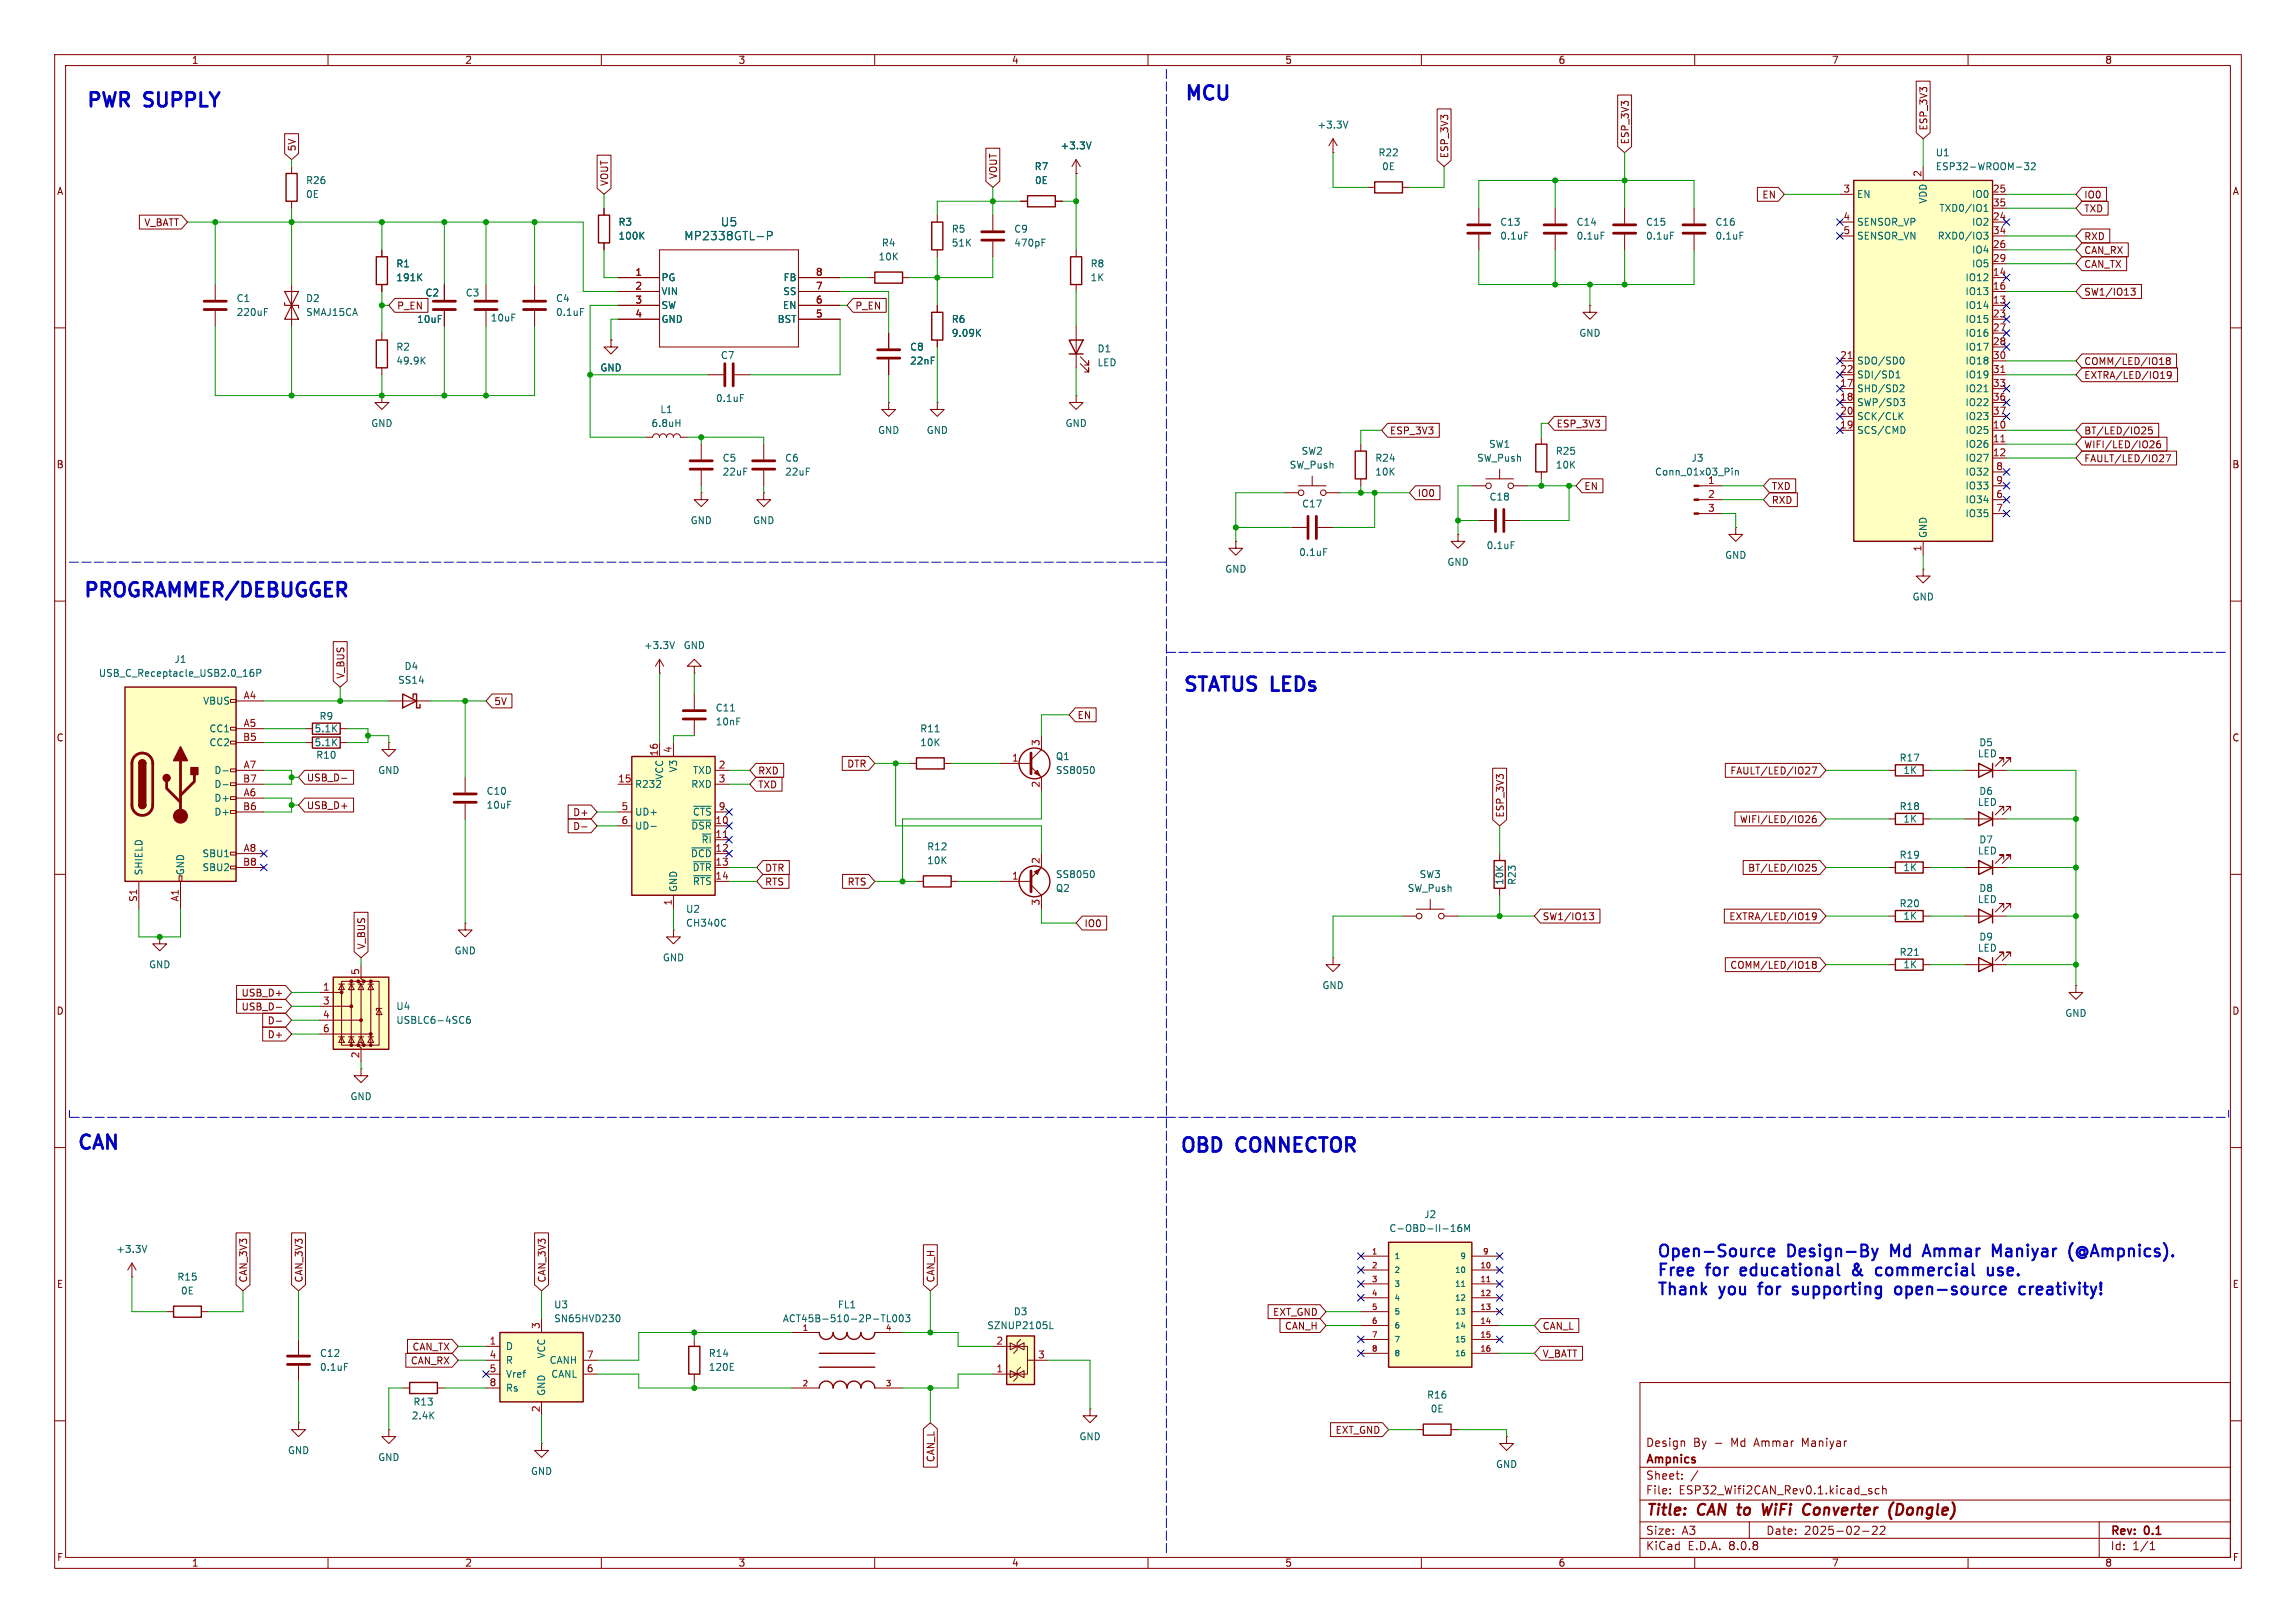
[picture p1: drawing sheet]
<svg xmlns="http://www.w3.org/2000/svg" width="420mm" height="297mm" viewBox="0 0 420 297" stroke-linecap="round" stroke-linejoin="round" font-family="sans-serif">
<defs><g id="words">
<g font-size="3.5" fill="#0000c2">
<text x="15.5" y="20.3">PWR</text>
<text x="26.5" y="20.3">SUPPLY</text>
<text x="216.4" y="19.1">MCU</text>
<text x="15" y="110">PROGRAMMER/DEBUGGER</text>
<text x="216.1" y="127.3">STATUS LEDs</text>
<text x="13.8" y="211.1">CAN</text>
<text x="215.6" y="211.6">OBD</text>
<text x="226.3" y="211.6">CONNECTOR</text>
</g>
<g font-size="3" fill="#0000c2">
<text x="303" y="230.6">Open-Source</text>
<text x="327.1" y="230.6">Design-By</text>
<text x="346.6" y="230.6">Md</text>
<text x="353.4" y="230.6">Ammar</text>
<text x="366.6" y="230.6">Maniyar</text>
<text x="381.3" y="230.6">(@Ampnics).</text>
<text x="303" y="234.1">Free</text>
<text x="303" y="237.5">Thank</text>
<text x="312.3" y="234.1">for</text>
<text x="314.6" y="237.5">you</text>
<text x="319.1" y="234.1">educational</text>
<text x="322.5" y="237.5">for</text>
<text x="329.4" y="237.5">supporting</text>
<text x="340.3" y="234.1">&amp;</text>
<text x="345.3" y="234.1">commercial</text>
<text x="348.8" y="237.5">open-source</text>
<text x="366.4" y="234.1">use.</text>
<text x="372.3" y="237.5">creativity!</text>
</g>
<g font-size="2.8" fill="#840000">
<text x="301" y="277.9">Title:</text>
<text x="310.6" y="277.9">CAN to</text>
<text x="324.1" y="277.9">WiFi</text>
<text x="332.3" y="277.9">Converter</text>
<text x="348.8" y="277.9">(Dongle)</text>
</g>
<g font-size="2.1" fill="#006464">
<text x="131.7" y="41.6">U5</text>
<text x="125.1" y="44.2">MP2338GTL-P</text>
</g>
<g font-size="2.1" fill="#840000">
<text x="301" y="268.2">Ampnics</text>
<text x="301" y="265">Design</text>
<text x="309.7" y="265">By</text>
<text x="313.7" y="265">-</text>
<text x="316.8" y="265">Md</text>
<text x="321.2" y="265">Ammar</text>
<text x="330.1" y="265">Maniyar</text>
<text x="301" y="273.7">File:</text>
<text x="301" y="271">Sheet:</text>
<text x="307.1" y="273.7">ESP32_Wifi2CAN_Rev0.1.kicad_sch</text>
<text x="301" y="281.1">Size:</text>
<text x="307.6" y="281.1">A3</text>
<text x="323" y="281.1">Date:</text>
<text x="330" y="281.1">2025-02-22</text>
<text x="386" y="281.3">Rev:</text>
<text x="392.4" y="281.3">0.1</text>
<text x="301" y="283.9">KiCad</text>
<text x="308.7" y="283.9">E.D.A.</text>
<text x="316.3" y="283.9">8.0.8</text>
<text x="386" y="283.9">Id:</text>
<text x="390.1" y="283.9">1/1</text>
</g>
<g font-size="1.8" fill="#840000">
<text x="35" y="11.9">1</text>
<text x="85" y="11.9">2</text>
<text x="135" y="11.9">3</text>
<text x="185" y="11.9">4</text>
<text x="235" y="11.9">5</text>
<text x="285" y="11.9">6</text>
<text x="335" y="11.9">7</text>
<text x="385" y="11.9">8</text>
<text x="352.7" y="24" transform="rotate(-90 352.7 24)">ESP_3V3</text>
<text x="54.3" y="27.8" transform="rotate(-90 54.3 27.8)">5V</text>
<text x="265.1" y="29.1" transform="rotate(-90 265.1 29.1)">ESP_3V3</text>
<text x="298.1" y="26.5" transform="rotate(-90 298.1 26.5)">ESP_3V3</text>
<text x="10.3" y="35.9">A</text>
<text x="111.4" y="34.1" transform="rotate(-90 111.4 34.1)">VOUT</text>
<text x="182.6" y="32.9" transform="rotate(-90 182.6 32.9)">VOUT</text>
<text x="408.3" y="35.9">A</text>
<text x="26.3" y="41.6">V_BATT</text>
<text x="322.3" y="36.5">EN</text>
<text x="381.2" y="36.5">IO0</text>
<text x="381.2" y="39.1">TXD</text>
<text x="381.2" y="46.7">CAN_RX</text>
<text x="381.2" y="44.1">RXD</text>
<text x="381.2" y="49.2">CAN_TX</text>
<text x="72.5" y="56.8">P_EN</text>
<text x="156.4" y="56.8">P_EN</text>
<text x="381.2" y="54.3">SW1/IO13</text>
<text x="381.2" y="69.5">EXTRA/LED/IO19</text>
<text x="381.2" y="67">COMM/LED/IO18</text>
<text x="254.2" y="79.7">ESP_3V3</text>
<text x="284.6" y="78.4">ESP_3V3</text>
<text x="381.2" y="79.7">BT/LED/IO25</text>
<text x="381.2" y="82.2">WIFI/LED/IO26</text>
<text x="10.3" y="85.9">B</text>
<text x="289.7" y="89.9">EN</text>
<text x="324" y="89.9">TXD</text>
<text x="381.2" y="84.8">FAULT/LED/IO27</text>
<text x="408.2" y="85.9">B</text>
<text x="259.2" y="91.1">IO0</text>
<text x="324" y="92.4">RXD</text>
<text x="63.2" y="124.3" transform="rotate(-90 63.2 124.3)">V_BUS</text>
<text x="90.3" y="129.2">5V</text>
<text x="197" y="131.8">EN</text>
<text x="10.3" y="135.9">C</text>
<text x="408.2" y="135.9">C</text>
<text x="56" y="143.2">USB_D-</text>
<text x="138.6" y="141.9">RXD</text>
<text x="154.9" y="140.7">DTR</text>
<text x="316.4" y="141.9">FAULT/LED/IO27</text>
<text x="56" y="148.3">USB_D+</text>
<text x="104.7" y="149.5">D+</text>
<text x="138.6" y="144.5">TXD</text>
<text x="275.3" y="149.7" transform="rotate(-90 275.3 149.7)">ESP_3V3</text>
<text x="104.7" y="152.1">D-</text>
<text x="318.2" y="150.8">WIFI/LED/IO26</text>
<text x="139.9" y="159.7">DTR</text>
<text x="319.7" y="159.7">BT/LED/IO25</text>
<text x="139.9" y="162.2">RTS</text>
<text x="154.9" y="162.2">RTS</text>
<text x="67" y="173.8" transform="rotate(-90 67 173.8)">V_BUS</text>
<text x="198.3" y="169.9">IO0</text>
<text x="282.1" y="168.6">SW1/IO13</text>
<text x="316.2" y="168.6">EXTRA/LED/IO19</text>
<text x="316.4" y="177.5">COMM/LED/IO18</text>
<text x="10.3" y="185.9">D</text>
<text x="44.1" y="185.1">USB_D-</text>
<text x="44.1" y="182.6">USB_D+</text>
<text x="408.2" y="185.9">D</text>
<text x="48.9" y="187.6">D-</text>
<text x="48.9" y="190.2">D+</text>
<text x="10.3" y="235.9">E</text>
<text x="45.4" y="234.8" transform="rotate(-90 45.4 234.8)">CAN_3V3</text>
<text x="55.6" y="234.8" transform="rotate(-90 55.6 234.8)">CAN_3V3</text>
<text x="100" y="234.8" transform="rotate(-90 100 234.8)">CAN_3V3</text>
<text x="171.1" y="234.8" transform="rotate(-90 171.1 234.8)">CAN_H</text>
<text x="408.3" y="235.9">E</text>
<text x="232.8" y="241">EXT_GND</text>
<text x="235" y="243.5">CAN_H</text>
<text x="282.1" y="243.5">CAN_L</text>
<text x="75.1" y="249.9">CAN_RX</text>
<text x="75.4" y="247.3">CAN_TX</text>
<text x="282.1" y="248.6">V_BATT</text>
<text x="244.2" y="262.6">EXT_GND</text>
<text x="171.1" y="267.7" transform="rotate(-90 171.1 267.7)">CAN_L</text>
<text x="10.3" y="285.9">F</text>
<text x="35" y="286.9">1</text>
<text x="85" y="286.9">2</text>
<text x="135" y="286.9">3</text>
<text x="185" y="286.9">4</text>
<text x="235" y="286.9">5</text>
<text x="285" y="286.9">6</text>
<text x="335" y="286.9">7</text>
<text x="385" y="286.9">8</text>
<text x="408.3" y="285.9">F</text>
</g>
<g font-size="1.8" fill="#006464">
<text x="240.9" y="23.7">+3.3V</text>
<text x="193.9" y="27.5">+3.3V</text>
<text x="252.1" y="28.8">R22</text>
<text x="354" y="28.8">U1</text>
<text x="55.9" y="33.9">R26</text>
<text x="189.2" y="31.3">R7</text>
<text x="189.2" y="33.9">0E</text>
<text x="252.7" y="31.3">0E</text>
<text x="354" y="31.3">ESP32-WROOM-32</text>
<text x="55.9" y="36.4">0E</text>
<text x="113" y="41.5">R3</text>
<text x="274.3" y="41.5">C13</text>
<text x="288.3" y="41.5">C14</text>
<text x="301" y="41.5">C15</text>
<text x="313.7" y="41.5">C16</text>
<text x="339.6" y="36.4">EN</text>
<text x="339.6" y="41.5">SENSOR_VP</text>
<text x="352.7" y="37.4" transform="rotate(-90 352.7 37.4)">VDD</text>
<text x="354.6" y="39">TXD0/IO1</text>
<text x="360.6" y="41.5">IO2</text>
<text x="360.6" y="36.4">IO0</text>
<text x="113" y="44">100K</text>
<text x="160.6" y="47.9">10K</text>
<text x="161.2" y="45.3">R4</text>
<text x="174" y="42.8">R5</text>
<text x="174" y="45.3">51K</text>
<text x="185.4" y="42.8">C9</text>
<text x="185.4" y="45.3">470pF</text>
<text x="274.3" y="44">0.1uF</text>
<text x="288.3" y="44">0.1uF</text>
<text x="301" y="44">0.1uF</text>
<text x="313.7" y="44">0.1uF</text>
<text x="339.6" y="44">SENSOR_VN</text>
<text x="354.3" y="44">RXD0/IO3</text>
<text x="360.6" y="46.6">IO4</text>
<text x="72.4" y="49.1">R1</text>
<text x="72.4" y="51.7">191K</text>
<text x="120.9" y="51.7">PG</text>
<text x="143.2" y="51.7">FB</text>
<text x="199.4" y="49.1">R8</text>
<text x="199.4" y="51.7">1K</text>
<text x="359.4" y="51.7">IO12</text>
<text x="360.6" y="49.1">IO5</text>
<text x="43.2" y="55.5">C1</text>
<text x="43.2" y="58">220uF</text>
<text x="55.9" y="55.5">D2</text>
<text x="55.9" y="58">SMAJ15CA</text>
<text x="76.2" y="59.3">10uF</text>
<text x="77.7" y="54.5">C2</text>
<text x="85.1" y="54.5">C3</text>
<text x="89.7" y="59">10uF</text>
<text x="101.6" y="55.5">C4</text>
<text x="101.6" y="58">0.1uF</text>
<text x="120.9" y="54.2">VIN</text>
<text x="120.9" y="56.7">SW</text>
<text x="120.9" y="59.3">GND</text>
<text x="142.1" y="59.3">BST</text>
<text x="143.1" y="56.7">EN</text>
<text x="143.2" y="54.2">SS</text>
<text x="174" y="59.3">R6</text>
<text x="359.4" y="56.7">IO14</text>
<text x="359.4" y="54.2">IO13</text>
<text x="359.4" y="59.3">IO15</text>
<text x="72.4" y="64.4">R2</text>
<text x="131.8" y="65.9">C7</text>
<text x="166.4" y="64.4">C8</text>
<text x="174" y="61.8">9.09K</text>
<text x="200.7" y="64.7">D1</text>
<text x="288.8" y="61.8">GND</text>
<text x="359.4" y="61.8">IO16</text>
<text x="359.4" y="64.4">IO17</text>
<text x="72.4" y="66.9">49.9K</text>
<text x="109.7" y="68.2">GND</text>
<text x="166.4" y="66.9">22nF</text>
<text x="200.7" y="67.2">LED</text>
<text x="339.6" y="72">SHD/SD2</text>
<text x="339.6" y="66.9">SDO/SD0</text>
<text x="339.6" y="69.4">SDI/SD1</text>
<text x="359.4" y="66.9">IO18</text>
<text x="359.4" y="69.4">IO19</text>
<text x="359.4" y="72">IO21</text>
<text x="120.7" y="75.8">L1</text>
<text x="130.9" y="73.8">0.1uF</text>
<text x="339.6" y="74.5">SWP/SD3</text>
<text x="339.6" y="77.1">SCK/CLK</text>
<text x="359.4" y="74.5">IO22</text>
<text x="359.4" y="77.1">IO23</text>
<text x="67.8" y="78.3">GND</text>
<text x="119.1" y="78.3">6.8uH</text>
<text x="160.5" y="79.6">GND</text>
<text x="169.4" y="79.6">GND</text>
<text x="194.8" y="78.3">GND</text>
<text x="238" y="83.4">SW2</text>
<text x="272.3" y="82.1">SW1</text>
<text x="284.5" y="83.4">R25</text>
<text x="339.6" y="79.6">SCS/CMD</text>
<text x="359.4" y="79.6">IO25</text>
<text x="359.4" y="82.1">IO26</text>
<text x="132.1" y="84.7">C5</text>
<text x="132.1" y="87.2">22uF</text>
<text x="143.5" y="84.7">C6</text>
<text x="143.5" y="87.2">22uF</text>
<text x="235.8" y="86">SW_Push</text>
<text x="251.5" y="84.7">R24</text>
<text x="251.5" y="87.2">10K</text>
<text x="270.1" y="84.7">SW_Push</text>
<text x="284.5" y="86">10K</text>
<text x="302.6" y="87.2">Conn_01x03_Pin</text>
<text x="309.3" y="84.7">J3</text>
<text x="312.3" y="88.6">1</text>
<text x="359.4" y="84.7">IO27</text>
<text x="359.4" y="87.2">IO32</text>
<text x="359.4" y="89.8">IO33</text>
<text x="238.1" y="93.1">C17</text>
<text x="272.4" y="91.8">C18</text>
<text x="359.4" y="92.3">IO34</text>
<text x="359.4" y="94.8">IO35</text>
<text x="126.2" y="96.1">GND</text>
<text x="137.7" y="96.1">GND</text>
<text x="237.6" y="102">0.1uF</text>
<text x="271.8" y="100.7">0.1uF</text>
<text x="352.7" y="98.6" transform="rotate(-90 352.7 98.6)">GND</text>
<text x="224" y="105">GND</text>
<text x="264.7" y="103.7">GND</text>
<text x="315.5" y="102.5">GND</text>
<text x="349.8" y="110.1">GND</text>
<text x="117.7" y="119">+3.3V</text>
<text x="125" y="119">GND</text>
<text x="18" y="124.1">USB_C_Receptacle_USB2.0_16P</text>
<text x="31.8" y="121.5">J1</text>
<text x="72.7" y="125.3">SS14</text>
<text x="73.9" y="122.8">D4</text>
<text x="37.1" y="129.1">VBUS</text>
<text x="58.3" y="131.9">R9</text>
<text x="130.8" y="130.4">C11</text>
<text x="38.2" y="134.2">CC1</text>
<text x="38.2" y="136.8">CC2</text>
<text x="57.4" y="134.2">5.1K</text>
<text x="57.4" y="136.8">5.1K</text>
<text x="130.8" y="132.9">10nF</text>
<text x="168.2" y="134.2">R11</text>
<text x="168.2" y="136.8">10K</text>
<text x="362" y="136.8">D5</text>
<text x="39.1" y="141.8">D-</text>
<text x="57.7" y="139">R10</text>
<text x="69.1" y="141.8">GND</text>
<text x="121.5" y="142.8" transform="rotate(-90 121.5 142.8)">VCC</text>
<text x="124.1" y="141.4" transform="rotate(-90 124.1 141.4)">V3</text>
<text x="126.7" y="141.8">TXD</text>
<text x="193" y="139.3">Q1</text>
<text x="193" y="141.8">SS8050</text>
<text x="347.4" y="139.5">R17</text>
<text x="348.1" y="141.8">1K</text>
<text x="361.7" y="138.8">LED</text>
<text x="39.1" y="146.9">D+</text>
<text x="39.1" y="149.5">D+</text>
<text x="39.1" y="144.4">D-</text>
<text x="88.9" y="145.6">C10</text>
<text x="88.9" y="148.2">10uF</text>
<text x="116.1" y="144.4">R232</text>
<text x="116.1" y="149.5">UD+</text>
<text x="126.3" y="144.4">RXD</text>
<text x="126.7" y="149.5">~{CTS}</text>
<text x="347.4" y="148.4">R18</text>
<text x="361.7" y="147.7">LED</text>
<text x="362" y="145.6">D6</text>
<text x="116.1" y="152">UD-</text>
<text x="126.3" y="152">~{DSR}</text>
<text x="128.2" y="154.5">~{RI}</text>
<text x="169.5" y="155.8">R12</text>
<text x="348.1" y="150.7">1K</text>
<text x="362" y="154.5">D7</text>
<text x="26.3" y="160.3" transform="rotate(-90 26.3 160.3)">SHIELD</text>
<text x="33.9" y="160.3" transform="rotate(-90 33.9 160.3)">GND</text>
<text x="36.9" y="157.1">SBU1</text>
<text x="36.9" y="159.6">SBU2</text>
<text x="126.3" y="157.1">~{DCD}</text>
<text x="126.6" y="159.6">~{DTR}</text>
<text x="169.5" y="158.3">10K</text>
<text x="193" y="160.9">SS8050</text>
<text x="259.6" y="160.9">SW3</text>
<text x="347.4" y="157.3">R19</text>
<text x="348.1" y="159.6">1K</text>
<text x="361.7" y="156.6">LED</text>
<text x="124.1" y="163.3" transform="rotate(-90 124.1 163.3)">GND</text>
<text x="125.4" y="167.2">U2</text>
<text x="126.7" y="162.2">~{RTS}</text>
<text x="193" y="163.4">Q2</text>
<text x="257.4" y="163.4">SW_Push</text>
<text x="275.2" y="162" transform="rotate(-90 275.2 162)">10K</text>
<text x="277.5" y="162" transform="rotate(-90 277.5 162)">R23</text>
<text x="347.4" y="166.2">R20</text>
<text x="361.7" y="165.5">LED</text>
<text x="362" y="163.4">D8</text>
<text x="125.4" y="169.8">CH340C</text>
<text x="348.1" y="168.5">1K</text>
<text x="362" y="172.3">D9</text>
<text x="27.2" y="177.4">GND</text>
<text x="83.1" y="174.9">GND</text>
<text x="121.2" y="176.1">GND</text>
<text x="347.4" y="175.1">R21</text>
<text x="348.1" y="177.4">1K</text>
<text x="361.7" y="174.3">LED</text>
<text x="72.4" y="185">U4</text>
<text x="241.8" y="181.2">GND</text>
<text x="72.4" y="187.6">USBLC6-4SC6</text>
<text x="377.7" y="186.3">GND</text>
<text x="64" y="201.5">GND</text>
<text x="254" y="225.7">C-OBD-II-16M</text>
<text x="260.4" y="223.1">J2</text>
<text x="21.2" y="229.5">+3.3V</text>
<text x="32.3" y="234.5">R15</text>
<text x="33" y="237.1">0E</text>
<text x="101.3" y="239.6">U3</text>
<text x="153.2" y="239.6">FL1</text>
<text x="101.3" y="242.2">SN65HVD230</text>
<text x="143.1" y="242.2">ACT45B-510-2P-TL003</text>
<text x="180.5" y="243.4">SZNUP2105L</text>
<text x="185.3" y="240.9">D3</text>
<text x="58.4" y="248.5">C12</text>
<text x="58.4" y="251.1">0.1uF</text>
<text x="92.5" y="247.2">D</text>
<text x="92.5" y="249.8">R</text>
<text x="99.9" y="248.7" transform="rotate(-90 99.9 248.7)">VCC</text>
<text x="100.4" y="249.8">CANH</text>
<text x="129.5" y="251.1">120E</text>
<text x="129.5" y="248.5">R14</text>
<text x="75.5" y="257.4">R13</text>
<text x="92.5" y="252.3">Vref</text>
<text x="92.5" y="254.9">Rs</text>
<text x="99.9" y="255.5" transform="rotate(-90 99.9 255.5)">GND</text>
<text x="100.7" y="252.3">CANL</text>
<text x="260.9" y="256.1">R16</text>
<text x="75.2" y="259.9">2.4K</text>
<text x="197.4" y="263.8">GND</text>
<text x="261.6" y="258.7">0E</text>
<text x="52.6" y="266.3">GND</text>
<text x="69.1" y="267.6">GND</text>
<text x="273.6" y="268.8">GND</text>
<text x="97" y="270.1">GND</text>
</g>
<g font-size="1.8" fill="#a90000">
<text x="337.1" y="35.3">3</text>
<text x="351.5" y="32.5" transform="rotate(-90 351.5 32.5)">2</text>
<text x="364.4" y="35.3">25</text>
<text x="337.1" y="40.4">4</text>
<text x="364.4" y="40.4">24</text>
<text x="364.4" y="37.8">35</text>
<text x="337.1" y="42.9">5</text>
<text x="364.4" y="45.5">26</text>
<text x="364.4" y="42.9">34</text>
<text x="116.1" y="50.5">1</text>
<text x="116.1" y="53.1">2</text>
<text x="149.2" y="53.1">7</text>
<text x="149.2" y="50.5">8</text>
<text x="364.4" y="50.5">14</text>
<text x="364.4" y="53.1">16</text>
<text x="364.4" y="48">29</text>
<text x="116.1" y="55.6">3</text>
<text x="116.1" y="58.2">4</text>
<text x="149.2" y="58.2">5</text>
<text x="149.2" y="55.6">6</text>
<text x="364.4" y="55.6">13</text>
<text x="364.4" y="58.2">23</text>
<text x="336.5" y="65.8">21</text>
<text x="364.4" y="60.7">27</text>
<text x="364.4" y="63.2">28</text>
<text x="364.4" y="65.8">30</text>
<text x="336.5" y="70.9">17</text>
<text x="336.5" y="68.3">22</text>
<text x="364.4" y="68.3">31</text>
<text x="364.4" y="70.9">33</text>
<text x="336.5" y="73.4">18</text>
<text x="336.5" y="75.9">20</text>
<text x="364.4" y="73.4">36</text>
<text x="364.4" y="75.9">37</text>
<text x="336.5" y="78.5">19</text>
<text x="364.4" y="78.5">10</text>
<text x="364.4" y="81">11</text>
<text x="364.4" y="83.6">12</text>
<text x="365.1" y="86.1">8</text>
<text x="365.1" y="88.6">9</text>
<text x="312.3" y="91.2">2</text>
<text x="312.3" y="93.7">3</text>
<text x="365.1" y="91.2">6</text>
<text x="365.1" y="93.7">7</text>
<text x="351.5" y="101" transform="rotate(-90 351.5 101)">1</text>
<text x="44.5" y="128">A4</text>
<text x="44.4" y="135.6">B5</text>
<text x="44.5" y="133.1">A5</text>
<text x="122.9" y="137.9" transform="rotate(-90 122.9 137.9)">4</text>
<text x="190.2" y="136.6" transform="rotate(-90 190.2 136.6)">3</text>
<text x="44.4" y="143.3">B7</text>
<text x="44.5" y="140.7">A7</text>
<text x="113" y="143.3">15</text>
<text x="120.4" y="138.5" transform="rotate(-90 120.4 138.5)">16</text>
<text x="131.4" y="140.7">2</text>
<text x="131.4" y="143.3">3</text>
<text x="185" y="139.4">1</text>
<text x="44.4" y="148.3">B6</text>
<text x="44.5" y="145.8">A6</text>
<text x="113.6" y="148.3">5</text>
<text x="131.4" y="148.3">9</text>
<text x="190.2" y="144.2" transform="rotate(-90 190.2 144.2)">2</text>
<text x="44.5" y="156">A8</text>
<text x="113.6" y="150.9">6</text>
<text x="130.8" y="150.9">10</text>
<text x="130.8" y="153.4">11</text>
<text x="130.8" y="156">12</text>
<text x="44.4" y="158.5">B8</text>
<text x="130.8" y="158.5">13</text>
<text x="130.8" y="161">14</text>
<text x="185" y="161">1</text>
<text x="190.2" y="158.2" transform="rotate(-90 190.2 158.2)">2</text>
<text x="25.1" y="165.1" transform="rotate(-90 25.1 165.1)">S1</text>
<text x="32.8" y="165.1" transform="rotate(-90 32.8 165.1)">A1</text>
<text x="122.9" y="165.8" transform="rotate(-90 122.9 165.8)">1</text>
<text x="190.2" y="165.8" transform="rotate(-90 190.2 165.8)">3</text>
<text x="65.8" y="178.5" transform="rotate(-90 65.8 178.5)">5</text>
<text x="59" y="181.4">1</text>
<text x="59" y="183.9">3</text>
<text x="59" y="186.4">4</text>
<text x="59" y="189">6</text>
<text x="65.8" y="193.7" transform="rotate(-90 65.8 193.7)">2</text>
<text x="98.8" y="243.3" transform="rotate(-90 98.8 243.3)">3</text>
<text x="89.5" y="246.1">1</text>
<text x="89.5" y="248.7">4</text>
<text x="89.5" y="251.2">5</text>
<text x="107.2" y="251.2">6</text>
<text x="107.2" y="248.7">7</text>
<text x="182.2" y="251.2">1</text>
<text x="182.2" y="246.1">2</text>
<text x="189.8" y="248.7">3</text>
<text x="89.5" y="253.7">8</text>
<text x="98.8" y="258.5" transform="rotate(-90 98.8 258.5)">2</text>
</g>
<g font-size="1.4" fill="#a90000">
<text x="250.8" y="229.6">1</text>
<text x="250.8" y="232.2">2</text>
<text x="270.7" y="232.2">10</text>
<text x="271.2" y="229.6">9</text>
<text x="250.8" y="234.7">3</text>
<text x="250.8" y="237.2">4</text>
<text x="250.8" y="239.8">5</text>
<text x="270.7" y="234.7">11</text>
<text x="270.7" y="237.2">12</text>
<text x="270.7" y="239.8">13</text>
<text x="146.7" y="243.6">1</text>
<text x="161.9" y="243.6">4</text>
<text x="250.8" y="242.3">6</text>
<text x="250.8" y="244.9">7</text>
<text x="270.7" y="242.3">14</text>
<text x="270.7" y="244.9">15</text>
<text x="250.8" y="247.4">8</text>
<text x="270.7" y="247.4">16</text>
<text x="146.7" y="253.7">2</text>
<text x="161.9" y="253.7">3</text>
</g>
<g font-size="1.4" fill="#006464">
<text x="255" y="230.6">1</text>
<text x="255" y="233.1">2</text>
<text x="266" y="233.1">10</text>
<text x="267" y="230.6">9</text>
<text x="255" y="235.7">3</text>
<text x="255" y="238.2">4</text>
<text x="266" y="235.7">11</text>
<text x="266" y="238.2">12</text>
<text x="255" y="240.8">5</text>
<text x="255" y="243.3">6</text>
<text x="255" y="245.8">7</text>
<text x="266" y="240.8">13</text>
<text x="266" y="243.3">14</text>
<text x="266" y="245.8">15</text>
<text x="255" y="248.4">8</text>
<text x="266" y="248.4">16</text>
</g>
</g></defs>
<g fill="none" stroke="#840000" stroke-width=".18">
<path d="M10 10h400v277h-400zM12 12h396v273h-396zM60 10v2M110 10v2M160 10v2M210 10v2M260 10v2M310 10v2M360 10v2M181.6 39.4v2.8M186.7 36.8h1.3M193 36.8h1.3"/>
<path d="M309.9 38.1v2.8M81.3 52.1v2.8M81.3 56.9v2.8M88.9 52.1v2.8M88.9 56.9v2.8M97.8 52.1v2.8M97.8 56.9v2.8M181.6 44.2v2.8M290.8 55.9v1.3h1.3l-1.3 1.2-1.2-1.2h1.2M290.8 55.9h.1M309.9 42.9v2.8M10 60h2"/>
<path d="M69.8 72.4v1.3h1.3l-1.3 1.2-1.2-1.2h1.2M69.8 72.4h.1M129.5 68.6h2.8M134.4 68.6h2.8M162.6 73.7v1.2h1.2l-1.2 1.3-1.3-1.3h1.3M162.6 73.7h.1M171.4 73.7v1.2h1.3l-1.3 1.3-1.2-1.3h1.2M171.4 73.7h.1M408 60h2M128.3 90.2v1.2h1.2l-1.2 1.3-1.3-1.3h1.3M128.3 90.2h.1M128.3 81.3v2.8"/>
<path d="M128.3 86.1v2.8M139.7 90.2v1.2h1.3l-1.3 1.3-1.3-1.3h1.3M139.7 90.2h.1M139.7 81.3v2.8M139.7 86.1v2.8M266.7 97.8v1.3h1.3l-1.3 1.2-1.3-1.2h1.3M266.7 97.8h.1M270.5 95.3h2.8M275.3 95.3h2.8M310.7 94h4.3M310.7 91.4h4.3M310.7 88.9h4.3"/>
<path d="M317.5 96.5v1.3h1.3l-1.3 1.3-1.3-1.3h1.3M317.5 96.5h.1M10 110h2M351.8 104.1v1.3h1.3l-1.3 1.3-1.3-1.3h1.3M351.8 104.1h.1M408 110h2M55.9 133.4h1.2M55.9 135.9h1.2M62.2 133.4h1.3M62.2 135.9h1.3M71.1 135.9v1.3h1.3l-1.3 1.2-1.3-1.2h1.3M71.1 135.9h.1"/>
<path d="M71.1 128.3h7.6M166.4 139.7h1.2M172.7 139.7h1.3M366.5 139.4v-.7h-.7h.7l-1.5 1.5M367.8 139.4v-.7h-.8h.8l-1.5 1.5M10 160h2M345.4 158.8h1.3M345.4 149.9h1.3M345.4 141h1.3M351.8 158.8h1.3M351.8 149.9h1.3M351.8 141h1.3"/>
<path d="M359.4 158.8h7.6M359.4 141h7.6M366.5 157.2v-.7h-.7h.7l-1.5 1.5M367.8 157.2v-.7h-.8h.8l-1.5 1.5M408 160h2M243.8 175.3v1.2h1.3l-1.3 1.3-1.2-1.3h1.2M243.8 175.3h.1M256.5 167.6h2.6M259.1 166.4h5.1M261.6 164.6v1.8M264.2 167.6h2.5M345.4 176.5h1.3"/>
<path d="M345.4 167.6h1.3M351.8 176.5h1.3M351.8 167.6h1.3M359.4 176.5h7.6M359.4 167.6h7.6M366.5 175v-.8h-.7h.7l-1.5 1.6M366.5 166.1v-.7h-.7h.7l-1.5 1.5M367.8 175v-.8h-.8h.8l-1.5 1.6M367.8 166.1v-.7h-.8h.8l-1.5 1.5M379.7 180.3v1.3h1.3l-1.3 1.3-1.2-1.3h1.2M379.7 180.3h.1M10 210h2"/>
<path d="M408 210h2M24.1 233.7h.1M24.1 231.1l-.7 1.3M24.1 231.1v2.6M24.1 231.1l.8 1.3M300 253h108v32h-108zM10 260h2M259.1 261.6h1.2M265.4 261.6h1.3M300 278.5h108M300 274.5h108M300 268.5h108"/>
<path d="M305.5 273.2v.2M305.5 272.5v.1M307.7 270.5v.2M307.7 269.8v.1M307.9 263.7l.3 .2v.8M310.6 269.1l-1.3 1.9M320 278.5v3M342 272.9l.4 .1v.2l-.2 .2h-.3M342 272.4l.4 .1M342.5 279.4l.6-.1 .2 .1 .1 .3-1 1.1h1M343.7 272.5l-.4-.1-.3 .3v.4l.2 .2h.5M343.9 279.4l.6-.1 .2 .1 .1 .3-.9 1.1h.9"/>
<path d="M344.4 272.5l.2-.1 .3 .1 .1 .9M344.4 271.9v1.5M384 278.5v6.5M408 260h2M60 285v2M110 285v2M160 285v2M210 285v2M260 285v2M300 281.5h108M310 285v2M340.7 280.2h1.2"/>
<path d="M360 285v2M393.3 283.6h.9M393.3 282.5l.4-.4v1.5"/>
<circle cx="259.6" cy="167.6" r=".51"/>
<circle cx="263.7" cy="167.6" r=".51"/>
</g>
<path d="M322.4 275.2l.3 2 .5-1.4 .2 1.4 .8-2M331.1 275.3l.1 .1M348.1 275.7l-.2-.4-.8-.1-.2 2a.98 .98 0 0 0 1.2-.9" fill="none" stroke="#840000" stroke-width=".4"/>
<g fill="none" stroke="#840000" stroke-width=".51">
<path d="M79.2 56.6h4.1M79.2 55.1h4.1M86.9 56.6h4M86.9 55.1h4M95.8 56.6h4M95.8 55.1h4M179.6 43.9h4M179.6 42.4h4M307.8 42.7h4.1M307.8 41.1h4.1M132.6 66.5v4.1M134.1 66.5v4.1"/>
<path d="M126.2 85.9h4.1M126.2 84.3h4.1M137.7 85.9h4M137.7 84.3h4M273.6 93.2v4.1M275.1 93.2v4.1"/>
</g>
<g fill="none" stroke="#006464" stroke-width=".18">
<path d="M106.2 56.5h.6M190.6 44.4h.4M190.6 43.8h.6M318.3 42.5h.6M135.4 72.2h.7M276.4 99.1h.6M316.8 85.7v.1M316.8 86.1v.8M317.4 86.1v.8M317.4 86.2l.2-.1 .3 .1 .1 .7M171.1 133.9h.7M350.2 174.8h.7"/>
<path d="M26.9 227.9l-.5 1.3"/>
</g>
<g fill="none" stroke="#840000" stroke-width=".25">
<path d="M188 35.8h5v2h-5zM57.1 132.3h5.1v2.1h-5.1zM57.1 134.9h5.1v2h-5.1zM73.7 127l2.5 1.3-2.5 1.2zM75.6 127.6v-.6h.6v2.5h.6v-.6M167.6 138.7h5.1v2h-5.1zM346.7 140h5.1v2h-5.1zM361.9 139.7l2.6 1.3-2.6 1.2zM364.5 139.7v2.5M346.7 148.8h5.1v2.1h-5.1zM346.7 157.7h5.1v2.1h-5.1zM361.9 157.5l2.6 1.3-2.6 1.2z"/>
<path d="M364.5 157.5v2.5M346.7 175.5h5.1v2h-5.1zM346.7 166.6h5.1v2.1h-5.1zM361.9 175.3l2.6 1.2-2.6 1.3zM361.9 166.4l2.6 1.2-2.6 1.3zM364.5 166.4v2.5M364.5 175.3v2.5M260.3 260.6h5.1v2h-5.1z"/>
</g>
<g fill="#840000" stroke="#840000" stroke-width=".18">
<path d="M309.9 93.9h.8v.2h-.8z"/>
<path d="M309.9 91.3h.8v.3h-.8z"/>
<path d="M309.9 88.8h.8v.2h-.8z"/>
</g>
<path d="M184.1 244.5h5.1v8.9h-5.1z" fill="#ffffc2"/>
<g fill="none" stroke="#840000" stroke-width=".25">
<path d="M109.5 39.4h2v5.1h-2zM160 49.8h5.1v2h-5.1zM170.4 40.6h2.1v5.1h-2.1zM170.4 57.2h2.1v5h-2.1zM195.8 47h2.1v5.1h-2.1zM195.6 62.2h2.5l-1.3 2.6zM195.6 64.8h2.5M168.9 160.3h5.1v2h-5.1zM31.7 239h5.1v2h-5.1zM126 246.4h2v5.1h-2zM149.9 243.8a1.27 1.27 0 0 0 1.2 1.3 1.27 1.27 0 0 0 1.3-1.3 1.27 1.27 0 0 0 1.3 1.3 1.27 1.27 0 0 0 1.2-1.3 1.27 1.27 0 0 0 1.3 1.3 1.27 1.27 0 0 0 1.3-1.3 1.27 1.27 0 0 0 1.2 1.3 1.27 1.27 0 0 0 1.3-1.3M149.9 254a1.27 1.27 0 0 1 1.2-1.3 1.27 1.27 0 0 1 1.3 1.3 1.27 1.27 0 0 1 1.3-1.3 1.27 1.27 0 0 1 1.2 1.3 1.27 1.27 0 0 1 1.3-1.3 1.27 1.27 0 0 1 1.3 1.3 1.27 1.27 0 0 1 1.2-1.3 1.27 1.27 0 0 1 1.3 1.3"/>
<path d="M149.9 250.2h10.1M149.9 247.6h10.1M184.1 244.5h5.1v8.9h-5.1z"/>
<circle cx="189.2" cy="139.7" r="2.82"/>
<circle cx="189.2" cy="161.3" r="2.82"/>
</g>
<g fill="none" stroke="#840000" stroke-width=".18">
<path d="M110.5 38.1v1.3M171.4 39.4v1.2M196.8 31.8h.1M196.8 29.2v2.6M196.8 29.2l-.7 1.3M196.8 29.2l.8 1.3M243.8 27.9h.1M243.8 25.4l-.7 1.3M243.8 25.4v2.5M243.8 25.4l.8 1.3M297.2 38.1v2.8M110.5 44.5v1.2"/>
<path d="M113 50.8h7.6M113 53.3h7.6M113 55.9h7.6M113 58.4h7.6M120.6 45.7h25.4v17.8h-25.4zM146 50.8h7.7M146 53.3h7.7M146 55.9h7.7M146 58.4h7.7M158.7 50.8h1.3M165.1 50.8h1.3M171.4 45.7v1.3"/>
<path d="M171.4 55.9v1.3M196.8 45.7v1.3M196.8 52.1v1.2M196.8 59.7v7.6M297.2 42.9v2.8M111.8 62.2v1.3h1.2l-1.2 1.3-1.3-1.3h1.3M111.8 62.2h.1M162.6 61v2.8M162.6 65.8v2.8M171.4 62.2v1.3M197.6 66.5l1.5 1.6v-.8v.8h-.7M197.6 65.3l1.5 1.5v-.8v.8h-.7"/>
<path d="M226.1 99.1v1.2h1.2l-1.2 1.3-1.3-1.3h1.3M226.1 99.1h.1M234.9 90.2h2.6M236.2 96.5h2.8M237.5 88.9h5.1M240 87.1v1.8M241 96.5h2.8M242.6 90.2h2.5M182.9 139.7h5.7M190.5 134.6v2.6l-1.9 1.9M188.6 140.3l1.9 1.9v2.6M190.5 156.2v2.6l-1.9 1.9"/>
<path d="M29.2 171.5v1.2h1.3l-1.3 1.3-1.3-1.3h1.3M29.2 171.5h.1M123.2 170.2v1.3h1.3l-1.3 1.2-1.3-1.2h1.3M123.2 170.2h.1M167.6 161.3h1.3M174 161.3h1.3M182.9 161.3h5.7M188.6 161.9l1.9 1.9v2.6M30.5 240h1.2M36.8 240h1.3M127 245.1v1.3M127 251.5v1.2"/>
<path d="M144.8 243.8h5.1M144.8 254h5.1M160 243.8h5.1M160 254h5.1M181.6 251.5h4.5M181.6 246.4h4.5M184.8 245.7l1.3 .7-1.3 .6zM185.4 251.5h.7l-1.3-.7v1.3l1.3-.6M186.1 246.4h1.9v5.1h-1.9M186.1 251.5l1.2-.7v1.3zM186.1 246.4l1.2-.7v1.3zM186.7 250.2l-.6 .6v1.3l-.7 .6"/>
<path d="M186.7 245.1l-.6 .6v1.3l-.7 .6M188 248.9h3.8M199.4 257.8v1.3h1.3l-1.3 1.2-1.3-1.2h1.3M199.4 257.8h.1M99.1 264.2v1.2h1.2l-1.2 1.3-1.3-1.3h1.3M99.1 264.2h.1"/>
<circle cx="238" cy="90.2" r=".51"/>
<circle cx="242.1" cy="90.2" r=".51"/>
</g>
<g fill="none" stroke="#006464" stroke-width=".18">
<path d="M199.6 26l-.5 1.2M246.6 22.2l-.5 1.2M117.3 43l.5 .8M117.8 42.5l-.7 .7M140.4 43.2l.7-.1 .2-.2-.1-.4-.2-.1h-.6v1.5M305.6 42.5h.6M178.8 60.8l.6 .7M179.4 60.3l-.8 .7M242.1 100.4h.6M199.9 140.3a.79 .79 0 0 1 0 1.2M199.9 159.3a.79 .79 0 0 1 0 1.3M133.6 250.8h.6"/>
<path d="M133.6 249.5h.6M162.3 240.6v1.3h.6M163.5 240.7l.1-.1a.68 .68 0 0 1 .4 .6 .68 .68 0 0 1-.4 .7 .84 .84 0 0 1-.1-1.2zM164.6 240.7l.2-.1a.68 .68 0 0 1 .4 .6 .68 .68 0 0 1-.4 .7l-.3-.5zM165.6 240.6h.8l-.4 .5 .4 .1v.6l-.2 .1-.6-.1M192.1 241.9v1.2h.6"/>
</g>
<path d="M295.1 42.7h4.1M295.1 41.1h4.1M160.5 65.5h4.1M160.5 64h4.1M239.3 94.5v4.1M240.8 94.5v4.1M188.6 137.8v3.8M188.6 159.4v3.8" fill="none" stroke="#840000" stroke-width=".51"/>
<g fill="#840000" stroke="#840000" stroke-width=".18">
<path d="M189.2 141.5l.5-.5 .5 1z"/>
<path d="M189.2 159.5l1-.5-.5 1z"/>
</g>
<path d="M91.4 243.8h15.3v12.7h-15.3z" fill="#ffffc2"/>
<path d="M91.4 243.8h15.3v12.7h-15.3z" fill="none" stroke="#840000" stroke-width=".25"/>
<g fill="none" stroke="#840000" stroke-width=".18">
<path d="M269.2 88.9h2.6M271.8 87.6h5.1M274.3 85.9v1.7M276.9 88.9h2.5M88.9 246.4h2.5M88.9 248.9h2.5M88.9 251.5h2.5M88.9 254h2.5M99.1 241.3v2.5M99.1 256.5v2.6M106.7 248.9h2.5M106.7 251.5h2.5"/>
<circle cx="272.3" cy="88.9" r=".51"/>
<circle cx="276.4" cy="88.9" r=".51"/>
</g>
<path d="M112.9 240.7l.1-.1a.68 .68 0 0 1 .4 .6 .68 .68 0 0 1-.4 .7l-.1-.1" fill="none" stroke="#006464" stroke-width=".18"/>
<path d="M254 227.3h15.2v22.9h-15.2z" fill="#ffffc2"/>
<path d="M52.3 31.8h2.1v5h-2.1zM247.9 82.6h2v5h-2zM254 227.3h15.2v22.9h-15.2zM74.9 253h5.1v2h-5.1z" fill="none" stroke="#840000" stroke-width=".25"/>
<g fill="none" stroke="#840000" stroke-width=".18">
<path d="M53.3 30.5v1.3M53.3 36.8v1.3M248.9 81.3v1.3M248.9 87.6v1.3M85.1 168.9v1.3h1.3l-1.3 1.3-1.3-1.3h1.3M85.1 168.9h.1M66 195.6v1.3h1.3l-1.3 1.2-1.2-1.2h1.2M66 195.6h.1M248.9 229.9h5.1M248.9 232.4h5.1M248.9 234.9h5.1M248.9 237.5h5.1"/>
<path d="M269.2 229.9h5.1M269.2 232.4h5.1M269.2 234.9h5.1M269.2 237.5h5.1M54.6 245.1v2.8M54.6 249.9v2.8M73.7 254h1.2M80 254h1.3M248.9 240h5.1M248.9 242.6h5.1M248.9 245.1h5.1M248.9 247.6h5.1"/>
<path d="M269.2 240h5.1M269.2 242.6h5.1M269.2 245.1h5.1M269.2 247.6h5.1M54.6 260.3v1.3h1.3l-1.3 1.3-1.3-1.3h1.3M54.6 260.3h.1M71.1 261.6v1.3h1.3l-1.3 1.3-1.3-1.3h1.3M71.1 261.6h.1M275.6 262.9v1.3h1.3l-1.3 1.2-1.3-1.2h1.3M275.6 262.9h.1"/>
</g>
<path d="M265.5 225.4h.7M267.3 224.1l-.4 .1a.86 .86 0 0 0 0 1.2l.4-.2 .1-.4-.2-.2h-.3l-.2 .2M267.3 235.4h.6M267.9 225.4v-1.3l.5 .9 .4-.9v1.3M63 249.5h.6" fill="none" stroke="#006464" stroke-width=".18"/>
<path d="M272 234.6h.6" fill="none" stroke="#a90000" stroke-width=".18"/>
<path d="M52.6 249.7h4M52.6 248.2h4" fill="none" stroke="#840000" stroke-width=".51"/>
<path d="M61 178.8h10.1v13.2h-10.1z" fill="#ffffc2"/>
<g fill="#840000" stroke="#840000" stroke-width=".18">
<circle cx="62.5" cy="181.6" r=".25"/>
<circle cx="64.3" cy="191.3" r=".25"/>
<circle cx="64.3" cy="184.1" r=".25"/>
<circle cx="64.3" cy="179.6" r=".25"/>
<circle cx="65.5" cy="191.3" r=".25"/>
<circle cx="65.5" cy="179.6" r=".25"/>
<circle cx="66" cy="186.7" r=".25"/>
<circle cx="66.5" cy="191.3" r=".25"/>
<circle cx="66.5" cy="179.6" r=".25"/>
<circle cx="67.8" cy="191.3" r=".25"/>
<circle cx="67.8" cy="189.2" r=".25"/>
<circle cx="67.8" cy="179.6" r=".25"/>
</g>
<g fill="none" stroke="#840000" stroke-width=".18">
<path d="M270.5 38.1v2.8M284.5 38.1v2.8M69.8 45.7v1.3M69.8 52.1v1.2M270.5 42.9v2.8M284.5 42.9v2.8M64.3 179.6h-1.8v11.7h1.8M65.5 179.6h2.3v11.7h-1.3M65.5 179.6l.5 .5v10.7l.5 .5M65.5 179.6h-1.2v11.7h1.2l.5 .5v2.5M66 176.5v2.6l.5 .5M67.8 179.6h1.5v11.7h-1.5"/>
<path d="M58.4 189.2h9.4M58.4 186.7h7.6M58.4 184.2h5.9M58.4 181.6h4.1M62 189.7h1M62 180.1h1M62.5 180.1l.5 1h-1zM62.5 189.7l.5 1.1h-1zM63.8 189.7h1M63.8 180.1h1M64.3 189.7l.5 1.1h-1zM64.3 180.1l.5 1h-1z"/>
<path d="M65.5 189.7h1M65.5 180.1h1M65.5 191.3h1M66 189.7l.5 1.1h-1zM66 180.1l.5 1h-1zM67.3 189.7h1M67.3 180.1h1M67.8 189.7l.5 1.1h-1zM67.8 180.1l.5 1h-1zM69.3 184.7l.5 1h-1zM69.8 184.5h-1v.4"/>
</g>
<path d="M68.8 47h2.1v5.1h-2.1zM61 178.8h10.1v13.2h-10.1z" fill="none" stroke="#840000" stroke-width=".25"/>
<path d="M76.6 50.7l.6 .7M77.2 50.1l-.8 .7M278.9 42.5h.6M292.9 42.5h.6M85.9 186l-.3 .1a.86 .86 0 0 0 0 1.2l.4-.2v-.4l-.2-.2h-.2l-.3 .2" fill="none" stroke="#006464" stroke-width=".18"/>
<path d="M268.5 42.7h4M268.5 41.1h4M282.4 42.7h4.1M282.4 41.1h4.1" fill="none" stroke="#840000" stroke-width=".51"/>
<path d="M339.1 33h25.4v66.1h-25.4z" fill="#ffffc2"/>
<path d="M339.1 33h25.4v66.1h-25.4z" fill="none" stroke="#840000" stroke-width=".25"/>
<g fill="none" stroke="#840000" stroke-width=".18">
<path d="M336.5 35.6h2.6M351.8 30.5v2.5M364.5 35.6h2.5M364.5 38.1h2.5M336.5 40.6h2.6M336.5 43.2h2.6M364.5 55.9h2.5M364.5 50.8h2.5M364.5 53.3h2.5M364.5 58.4h2.5M364.5 40.6h2.5M364.5 45.7h2.5"/>
<path d="M364.5 48.3h2.5M364.5 43.2h2.5M336.5 78.7h2.6M336.5 71.1h2.6M336.5 73.7h2.6M336.5 76.2h2.6M336.5 66h2.6M336.5 68.6h2.6M364.5 78.7h2.5M364.5 71.1h2.5M364.5 73.7h2.5M364.5 76.2h2.5"/>
<path d="M364.5 66h2.5M364.5 68.6h2.5M364.5 61h2.5M364.5 63.5h2.5M351.8 99.1v2.5M364.5 81.3h2.5M364.5 83.8h2.5M364.5 91.4h2.5M364.5 94h2.5M364.5 86.4h2.5M364.5 88.9h2.5"/>
</g>
<path d="M338.1 65.6h.7M366 68.2h.7M366 80.9h.7" fill="none" stroke="#a90000" stroke-width=".18"/>
<g fill="none" stroke="#006464" stroke-width=".18">
<path d="M362.9 38.7h.7M362.9 37.8l.4-.4v1.3M370.3 29.8h.8l-.4 .5 .3 .1v.5l-.2 .2-.5-.2M371.6 29.9l.5-.1 .2 .4-.8 .9h.8M362.9 42.5h.7l-.4 .5 .4 .1v.5l-.2 .2-.5-.1M346.8 69.2h.8M346.8 68.3l.4-.4v1.3M347.6 76.1l.5 .7M347.6 73h.8l-.4 .5 .3 .1 .1 .4-.2 .2h-.4M347.7 70.4l.5 .1 .1 .3-.8 .9h.8M347.9 65.3a.68 .68 0 0 1 .4 .7 .68 .68 0 0 1-.4 .6M348.1 75.5l-.7 .7"/>
<path d="M348.2 78.1l.3 .5-.3 .7M362.9 71.7h.7"/>
</g>
<path d="M22.9 125.7h20.3v35.6h-20.3z" fill="#ffffc2"/>
<g fill="none" stroke="#840000" stroke-width=".18">
<path d="M69.8 61v1.2M69.8 67.3v1.3M196.8 72.4v1.3h1.3l-1.3 1.2-1.2-1.2h1.2M196.8 72.4h.1M42.2 135.6h1v.5h-1zM42.2 133.1h1v.5h-1zM42.2 128h1v.5h-1zM43.2 128.3h5.1M43.2 133.4h5.1M43.2 135.9h5.1M42.2 158.5h1v.5h-1zM42.2 156h1v.5h-1z"/>
<path d="M42.2 148.3h1v.5h-1zM42.2 145.8h1v.5h-1zM42.2 143.3h1v.5h-1zM42.2 140.7h1v.5h-1zM43.2 146.1h5.1M43.2 141h5.1M43.2 156.2h5.1M43.2 148.6h5.1M43.2 143.5h5.1M43.2 158.8h5.1M25.4 161.3v5.1M32.8 160.3h.5v1h-.5z"/>
<path d="M33 161.3v5.1"/>
</g>
<path d="M68.8 62.2h2.1v5.1h-2.1zM22.9 125.7h20.3v35.6h-20.3zM25.4 139.7a.64 .64 0 0 1 .6-.6 .64 .64 0 0 1 .7 .6M25.4 147.3a.64 .64 0 0 0 .6 .7 .64 .64 0 0 0 .7-.7" fill="none" stroke="#840000" stroke-width=".25"/>
<path d="M24.7 138.4a1.9 1.9 0 0 1 2.1-.5 1.9 1.9 0 0 1 1.1 1.8v7.6a1.91 1.91 0 0 1-1.9 1.9 1.91 1.91 0 0 1-1.9-1.9v-7.7l.2-.7zM33 139.2v10.2M30.5 143v1.3l2.5 2.5M35.6 141.7v1.3l-2.6 2.5" fill="none" stroke="#840000" stroke-width=".51"/>
<g fill="#840000" stroke="#840000" stroke-width=".25">
<path d="M25.4 147.3h1.3a.64 .64 0 0 1-.7 .7 .64 .64 0 0 1-.6-.7z"/>
<path d="M25.4 139.7h1.3v7.6h-1.3z"/>
<path d="M25.6 139.3a.64 .64 0 0 1 .7-.2 .64 .64 0 0 1 .4 .6h-1.3z"/>
<path d="M33 136.7l1.3 2.5h-2.6z"/>
<path d="M34.9 140.5h1.3v1.2h-1.3z"/>
<circle cx="30.5" cy="142.4" r=".63"/>
</g>
<circle cx="33" cy="149.4" r="1.27" fill="#840000" stroke="#840000" stroke-width=".18"/>
<path d="M77.2 65.9l.6 .7M77.8 65.3l-.8 .8M46.3 122.5l-.3 .1a.86 .86 0 0 0 0 1.2l.4-.2v-.4l-.2-.2h-.4l-.1 .2M47 123.2l.6-.1 .1-.2v-.3l-.7-.1v1.3M40.8 141.1h1M40.8 143.6h1" fill="none" stroke="#006464" stroke-width=".18"/>
<path d="M115.6 138.4h15.2v25.4h-15.2z" fill="#ffffc2"/>
<path d="M251.5 33.3h5v2h-5zM280.9 81.3h2.1v5.1h-2.1zM115.6 138.4h15.2v25.4h-15.2zM273.3 157.5h2v5.1h-2zM361.9 148.6l2.6 1.3-2.6 1.2zM364.5 148.6v2.5" fill="none" stroke="#840000" stroke-width=".25"/>
<g fill="none" stroke="#840000" stroke-width=".18">
<path d="M262.9 19.9h2.5v9.5l-1.2 1.1-1.3-1.1zM295.9 17.4h2.6v9.4l-1.3 1.1-1.3-1.1zM350.5 14.9h2.6v9.4l-1.3 1.1-1.3-1.1zM25.5 39.4h7.7l1.1 1.2-1.1 1.3h-7.7zM52.1 24.5h2.5v3.6l-1.3 1.1-1.2-1.1zM109.2 28.4h2.6v6l-1.3 1.2-1.3-1.2zM110.5 38.1v1.3M180.3 27.1h2.6v6.1l-1.3 1.1-1.3-1.1zM186.7 36.8h1.3M193 36.8h1.3M196.8 31.8h.1M250.2 34.3h1.3"/>
<path d="M256.5 34.3h1.3M321.5 34.3h3.8l1.1 1.3-1.1 1.2h-3.8zM380.8 34.3h4.5v2.5h-4.5l-1.1-1.2zM380.8 36.8h4.8v2.6h-4.8l-1.1-1.3zM39.4 52.1v2.8M39.4 56.9v2.8M53.3 52.1v7.6M69.8 45.7v1.3M69.8 52.1v1.2M72.2 54.6h6.1v2.6h-6.1l-1.1-1.3zM81.3 52.1v2.8M81.3 56.9v2.8"/>
<path d="M110.5 44.5v1.2M113 50.8h7.6M113 53.3h7.6M113 55.9h7.6M113 58.4h7.6M146 50.8h7.7M146 53.3h7.7M146 55.9h7.7M146 58.4h7.7M156.1 54.6h6v2.6h-6l-1.2-1.3zM171.4 55.9v1.3M380.8 47h8.2v2.5h-8.2l-1.1-1.2z"/>
<path d="M380.8 44.4h8.5v2.6h-8.5l-1.1-1.3zM380.8 52.1h10.9v2.5h-10.9l-1.1-1.3zM380.8 41.9h5.1v2.6h-5.1l-1.1-1.3zM389.8 52.7h.8l-.5 .5 .4 .1v.6l-.2 .1-.5-.1M111.8 62.2h.1M162.6 61v2.8M162.6 65.8v2.8M171.4 62.2v1.3M253.8 77.5h9.5v2.5h-9.5l-1.1-1.3zM284.3 76.2h9.5v2.5h-9.5l-1.1-1.2zM380.8 67.3h17.5v2.6h-17.5l-1.1-1.3zM380.8 64.8h17.3v2.5h-17.3l-1.1-1.3z"/>
<path d="M380.8 77.5h14.1v2.5h-14.1l-1.1-1.3zM392 78.1l.4 .1 .1 .3-.8 .9h.8M393.7 78.1h-.6l-.1 .6 .2-.1 .4 .1 .1 .2v.4l-.2 .1-.5-.1M395 66.7h.8M395.2 69.3h.8M396.5 66l-.2 .2v.4l.2 .1 .4-.1 .1-.1v-.3l-.3-.2M396.5 66l-.2-.3 .2-.3h.2l.3 .3-.3 .3M396.5 66h.2M397.2 68.5l-.3 .3-.3-.1-.2-.2v-.3l.3-.2h.2l.3 .2a.84 .84 0 0 1-.4 1.1h-.2M118.1 80h1.3a.64 .64 0 0 1 .6-.6 .64 .64 0 0 1 .6 .6 .64 .64 0 0 1 .7-.6 .64 .64 0 0 1 .6 .6 .64 .64 0 0 1 .7-.6 .64 .64 0 0 1 .6 .6 .64 .64 0 0 1 .6-.6 .64 .64 0 0 1 .7 .6h1.2M258.9 88.9h4.5v2.5h-4.5l-1.1-1.2zM281.9 80v1.3"/>
<path d="M281.9 86.4v1.2M289.4 87.6h3.8v2.6h-3.8l-1.1-1.3zM323.7 87.6h4.8v2.6h-4.8l-1.1-1.3zM323.7 90.2h5.1v2.5h-5.1l-1.1-1.3zM380.8 80h15.6v2.6h-15.6l-1.1-1.3zM380.8 82.5h17.3v2.6h-17.3l-1.1-1.3zM393.5 80.7h.4l.1 .3-.8 1h.8M395.1 80.7h-.4a.86 .86 0 0 0 0 1.3l.5-.2v-.4l-.2-.2h-.4l-.1 .2M395.5 83.2l.3 .3-.1 .3-.7 .7h.8M396.2 83.2h.8l-.5 1.3M61 117.4h2.5v7.2l-1.3 1.1-1.2-1.1zM90 127h3.6v2.5h-3.6l-1.1-1.2z"/>
<path d="M120.6 123.2h.1M120.6 120.7v2.5M120.6 135.9v2.5M120.6 120.7l-.7 1.2M120.6 120.7l.8 1.2M123.2 135.9v2.5M127 121.9h1.3l-1.3-1.2-1.3 1.2h1.3v1.3M127 123.2h.1M127 127v2.8M127 131.8v2.8M138.3 139.7h5.1v2.5h-5.1l-1.1-1.2zM154.1 138.4h4.8l1.1 1.3-1.1 1.3h-4.8z"/>
<path d="M196.7 129.5h3.8v2.6h-3.8l-1.1-1.3zM315.6 139.7h17.3l1.1 1.3-1.1 1.2h-17.3zM55.7 141h9v2.5h-9l-1.1-1.3zM55.7 146h9v2.6h-9l-1.1-1.3zM62.5 142.4h1M85.1 142.2v2.8M85.1 147.1v2.8M103.9 147.3h4.2l1.1 1.3-1.1 1.3h-4.2zM103.9 149.9h4.2l1.1 1.2-1.1 1.3h-4.2zM106.4 151.3h1M113 151.1h2.6M113 143.5h2.6"/>
<path d="M113 148.6h2.6M130.8 151.1h2.5M130.8 153.7h2.5M130.8 156.2h2.5M130.8 158.8h2.5M130.8 143.5h2.5M130.8 141h2.5M130.8 148.6h2.5M138.3 142.2h4.8v2.6h-4.8l-1.1-1.3zM139.5 157.5h4.9v2.5h-4.9l-1.1-1.2zM273 140.6h2.6v9.4l-1.3 1.1-1.3-1.1zM274.3 156.2v1.3"/>
<path d="M317.4 148.6h15.5l1.1 1.3-1.1 1.2h-15.5zM318.9 157.5h14l1.1 1.3-1.1 1.2h-14zM330.5 158.2h.4l.1 .3-.8 .9h.8M330.5 149.3h.4l.1 .3-.8 .9h.8M330.8 140.4l.2 .2v.3l-.8 .7h.8M331.5 140.4h.8l-.5 1.2M332.1 149.3h-.3a.86 .86 0 0 0 0 1.2l.4-.1v-.4l-.2-.3h-.2l-.3 .3M332.2 158.2h-.6l-.1 .6 .2-.2 .4 .1 .1 .2v.4l-.2 .1-.5-.1M359.4 149.9h7.6M366.5 148.3v-.7h-.7h.7l-1.5 1.5M367.8 148.3v-.7h-.8h.8l-1.5 1.5M64.8 166.9h2.5v7.2l-1.3 1.2-1.2-1.2z"/>
<path d="M123.2 163.8v2.6M130.8 161.3h2.5M139.5 160h4.8v2.6h-4.8l-1.1-1.3zM154.1 160h4.8l1.1 1.3-1.1 1.3h-4.8zM198 167.6h4.4v2.6h-4.4l-1.2-1.3zM274.3 162.6v1.2M281.8 166.4h10.9v2.5h-10.9l-1.1-1.3zM290.7 167h.8l-.4 .5 .4 .1v.6l-.2 .1-.5-.1M315.4 166.4h17.5l1.1 1.2-1.1 1.3h-17.5zM315.6 175.3h17.3l1.1 1.2-1.1 1.3h-17.3zM330.3 168.3h.7M330.3 177.2h.7"/>
<path d="M331.8 176.5l-.3-.3 .3-.3h.2l.2 .3-.2 .3M331.8 176.5l-.3 .2 .1 .4 .2 .1 .3-.1 .1-.1v-.3l-.2-.2M331.8 176.5h.2M332.2 167.6l-.2 .2h-.2l-.3-.2v-.3l.3-.3h.2l.2 .3a.84 .84 0 0 1-.3 1h-.3M43.3 182.9h8.9l1.1 1.3-1.1 1.2h-8.9zM43.3 180.3h8.9l1.1 1.3-1.1 1.3h-8.9zM48.1 185.4h4.1l1.1 1.3-1.1 1.3h-4.1zM48.1 188h4.1l1.1 1.2-1.1 1.3h-4.1zM50.5 184.3h1M50.5 186.9h1M43.2 225.6h2.5v9.5l-1.3 1.1-1.2-1.1zM53.3 225.6h2.6v9.5l-1.3 1.1-1.3-1.1z"/>
<path d="M97.8 225.6h2.5v9.5l-1.2 1.1-1.3-1.1zM168.9 227.8h2.6v7.3l-1.3 1.1-1.3-1.1zM232 238.8h9.5l1.1 1.2-1.1 1.3h-9.5zM74.2 247.6h8.5l1.1 1.3-1.1 1.3h-8.5zM74.5 245.1h8.2l1.1 1.3-1.1 1.3h-8.2zM234.1 241.3h7.4l1.1 1.3-1.1 1.2h-7.4zM281.8 246.4h7.7v2.5h-7.7l-1.1-1.3zM281.8 241.3h7v2.5h-7l-1.1-1.2zM168.9 261.5l1.3-1.2 1.3 1.2v7h-2.6zM243.4 260.3h9.5l1.1 1.3-1.1 1.3h-9.5z"/>
</g>
<g fill="none" stroke="#006464" stroke-width=".18">
<path d="M199.6 26l-.5 1.2M48.4 57.1h.4M48.4 56.5h.6M76.6 50.7l.6 .7M77.2 50.1l-.8 .7M117.3 43l.5 .8M117.8 42.5l-.7 .7M140.4 43.2l.7-.1 .2-.2-.1-.4-.2-.1h-.6v1.5M123.6 77.4h.8M124.4 76.8v1.2M178.8 60.8l.6 .7M179.4 60.3l-.8 .7"/>
<path d="M123.4 117.4l-.5 1.3M133.6 130.1h.8M119.1 151.2h.9M126.5 155.2h3.6M126.6 150.1h3.5M126.8 157.7h3.3M126.9 147.5h3.2M126.9 160.2h3.2M132.7 168.3h.1M132.8 169.4h-.1"/>
</g>
<path d="M132.3 153.3h.7" fill="none" stroke="#a90000" stroke-width=".18"/>
<path d="M37.3 56.6h4.1M37.3 55.1h4.1M125 131.6h4M125 130h4M83.1 146.8h4M83.1 145.3h4" fill="none" stroke="#840000" stroke-width=".51"/>
<path d="M52.1 55.4v.5h2.5v.5M52.1 53.3h2.5l-1.3 2.6zM53.3 55.9l1.3 2.5h-2.5z" fill="none" stroke="#840000" stroke-width=".2"/>
<g fill="none" stroke="#0000c2" stroke-width=".38">
<path d="M323.5 229.2l1.1-.2-.1-.4-.7-.1-.3 .3 .1 1 .2 .1 .7-.1M327.9 236.8l.7 .1M328.6 235.4l-.5 .1-.2 .2 .2 .3 .5 .1M339.4 232.1l.2 .3M339.8 232l-.6 .4a.59 .59 0 0 0-.2 .7 .59 .59 0 0 0 .7 .3M342.4 228.5l.6 1.4M343 229.9l-.2 .5M343.4 233.3l.2 .1 .6-.1M343.4 232.1l.2-.1 .6 .1M343.5 228.5l-.5 1.4M346.9 235.5a.59 .59 0 0 1 .9 .3v.7a.59 .59 0 0 1-.6 .4 .59 .59 0 0 1-.5-.4v-.7zM351.9 229.3h1"/>
<path d="M352.4 227.8l-.7 2.1M363.6 232l.1 1.3a.59 .59 0 0 0 .8-.1M364.5 227.8l.8 1.5 .7-1.5M364.5 232v1.4M365.5 233.3l.2 .1M365.6 232.1l-.1 .2 .1 .3M370.4 235.5l-.6-.1-.4 .4v.7l.2 .3 .2 .1 .6-.1M378.8 230.3l.3 .4M379.1 227.4l-.3 .5M380.5 228.3a1 1 0 0 0-.6 .9 1 1 0 0 0 .6 .9"/>
</g>
<path d="M213.4 12.7v271.8M12.7 102.9h200.7M213.4 119.4h194.3M12.7 203.2v1.3M213.4 204.5h-200.7M213.4 204.5h194.3M407.7 203.2v1.3" fill="none" stroke="#0000c2" stroke-width=".18" stroke-dasharray="1.7 .6"/>
<g fill="none" stroke="#009600" stroke-width=".18">
<path d="M53.3 29.2v1.3M53.3 38.1v14M110.5 35.6v2.5M181.6 34.3v5.1M186.7 36.8h-15.3v2.6M194.3 36.8h2.5M196.8 31.8v13.9M243.8 27.9v6.4h6.4M264.2 30.5v3.8h-6.4M270.5 38.1v-5.1h39.4v5.1M284.5 33v5.1M297.2 27.9v10.2"/>
<path d="M326.4 35.6h10.1M351.8 25.4v5.1M367 35.6h12.7M367 38.1h12.7M34.3 40.6h72.4v12.7h6.3M39.4 59.7v12.7h58.4v-12.7M39.4 40.6v11.5M53.3 59.7v12.7M69.8 55.9h1.3M69.8 40.6v5.1M69.8 53.3v7.7M81.3 40.6v11.5"/>
<path d="M81.3 59.7v12.7M88.9 40.6v11.5M88.9 59.7v12.7M97.8 40.6v11.5M110.5 45.7v5.1h2.5M113 55.9h-5.1v24.1h10.2M113 58.4h-1.2v3.8M153.7 53.3h8.9v7.7M153.7 58.4v10.2h-16.5M153.7 55.9h1.2M153.7 50.8h5M171.4 47v8.9"/>
<path d="M181.6 47v3.8h-15.2M196.8 53.3v6.4M270.5 45.7v6.4h39.4v-6.4M284.5 45.7v6.4M290.8 52.1v3.8M297.2 45.7v6.4M367 48.3h12.7M367 53.3h12.7M367 43.2h12.7M367 45.7h12.7M69.8 68.6v3.8M107.9 68.6h21.6"/>
<path d="M162.6 68.6v5.1M171.4 63.5v10.2M196.8 67.3v5.1M252.7 78.7h-3.8v2.6M283.2 77.5h-1.3v2.5M367 78.7h12.7M367 66h12.7M367 68.6h12.7M125.7 80h14v1.3M128.3 80v1.3M128.3 88.9v1.3M139.7 88.9v1.3"/>
<path d="M226.1 96.5h10.1M234.9 90.2h-8.8v8.9M245.1 90.2h12.7M248.9 88.9v1.3M251.5 90.2v6.3h-7.7M266.7 95.3h3.8M269.2 88.9h-2.5v8.9M279.4 88.9h8.9M281.9 87.6v1.3M287 88.9v6.4h-8.9M315 88.9h7.6M315 94h2.5v2.5"/>
<path d="M315 91.4h7.6M367 81.3h12.7M367 83.8h12.7M351.8 101.6v2.5M48.3 135.9h7.6M48.3 128.3h22.8M48.3 133.4h7.6M62.2 125.7v2.6M63.5 133.4h3.8v2.5h-3.8M67.3 134.6h3.8v1.3M78.7 128.3h10.2M85.1 128.3v13.9"/>
<path d="M120.6 123.2v12.7M127 123.2v3.8M127 134.6h-3.8v1.3M160 139.7h6.4M163.8 139.7v11.4h26.7v5.1M174 139.7h8.9M195.6 130.8h-5.1v3.8M48.3 141h5v2.5h-5M48.3 146.1h5v2.5h-5M53.3 142.2h1.3M53.3 147.3h1.3M85.1 149.9v19"/>
<path d="M109.2 148.6h3.8M109.2 151.1h3.8M133.3 143.5h3.9M133.3 158.8h5.1M133.3 141h3.9M190.5 144.8v5.1h-25.4v11.4M274.3 151.1v5.1M334 158.8h11.4M334 141h11.4M334 149.9h11.4M353.1 158.8h6.3M353.1 141h6.3"/>
<path d="M353.1 149.9h6.3M367 158.8h12.7M367 141h12.7v39.3M367 149.9h12.7M25.4 166.4v5.1h7.6v-5.1M66 175.3v1.2M123.2 166.4v3.8M133.3 161.3h5.1M160 161.3h7.6M175.3 161.3h7.6M190.5 166.4v2.5h6.3M256.5 167.6h-12.7v7.7"/>
<path d="M266.7 167.6h14M274.3 163.8v3.8M334 167.6h11.4M334 176.5h11.4M353.1 167.6h6.3M353.1 176.5h6.3M367 167.6h12.7M367 176.5h12.7M53.3 189.2h5.1M53.3 184.2h5.1M53.3 186.7h5.1M53.3 181.6h5.1"/>
<path d="M66 194.3v1.3M24.1 233.7v6.3h6.4M44.4 236.2v3.8h-6.3M54.6 236.2v8.9M99.1 236.2v5.1M170.2 236.2v7.6M54.6 252.7v7.6M73.7 254h-2.6v7.6M81.3 254h7.6M83.8 248.9h5.1M83.8 246.4h5.1M99.1 259.1v5.1"/>
<path d="M109.2 251.5h7.6v2.5h28M127 243.8v1.3M127 252.7v1.3M144.8 243.8h-28v5.1h-7.6M165.1 243.8h10.2v2.6h6.3M170.2 254v6.3M181.6 251.5h-6.3v2.5h-10.2M191.8 248.9h7.6v8.9M242.6 240h6.3M242.6 242.6h6.3M274.3 247.6h6.4M274.3 242.6h6.4"/>
<path d="M254 261.6h5.1M266.7 261.6h8.9v1.3"/>
</g>
<g fill="none" stroke="#000084" stroke-width=".18">
<path d="M335.9 42.6l1.3 1.2M335.9 40l1.3 1.2M337.2 42.6l-1.3 1.2M337.2 40l-1.3 1.2M366.4 50.2l1.2 1.2M366.4 40l1.2 1.2M366.4 57.8l1.2 1.2M366.4 55.3l1.2 1.2M367.6 50.2l-1.2 1.2M367.6 40l-1.2 1.2M367.6 57.8l-1.2 1.2M367.6 55.3l-1.2 1.2"/>
<path d="M335.9 75.6l1.3 1.2M335.9 78.1l1.3 1.2M335.9 73.1l1.3 1.2M335.9 70.5l1.3 1.2M335.9 65.4l1.3 1.2M335.9 68l1.3 1.2M337.2 75.6l-1.3 1.2M337.2 78.1l-1.3 1.2M337.2 73.1l-1.3 1.2M337.2 70.5l-1.3 1.2M337.2 65.4l-1.3 1.2M337.2 68l-1.3 1.2"/>
<path d="M366.4 60.4l1.2 1.2M366.4 73.1l1.2 1.2M366.4 75.6l1.2 1.2M366.4 62.9l1.2 1.2M366.4 70.5l1.2 1.2M367.6 60.4l-1.2 1.2M367.6 73.1l-1.2 1.2M367.6 75.6l-1.2 1.2M367.6 62.9l-1.2 1.2M367.6 70.5l-1.2 1.2M366.4 85.8l1.2 1.2M366.4 90.8l1.2 1.2"/>
<path d="M366.4 93.4l1.2 1.2M366.4 88.3l1.2 1.2M367.6 85.8l-1.2 1.2M367.6 90.8l-1.2 1.2M367.6 93.4l-1.2 1.2M367.6 88.3l-1.2 1.2M47.7 155.6l1.2 1.2M47.7 158.1l1.2 1.3M48.9 155.6l-1.2 1.2M48.9 158.1l-1.2 1.3M132.7 155.6l1.3 1.2M132.7 148l1.3 1.2"/>
<path d="M132.7 150.5l1.3 1.2M132.7 153.1l1.3 1.2M134 155.6l-1.3 1.2M134 148l-1.3 1.2M134 150.5l-1.3 1.2M134 153.1l-1.3 1.2M248.3 234.3l1.2 1.3M248.3 231.8l1.2 1.2M248.3 236.9l1.2 1.2M248.3 229.3l1.2 1.2M249.5 234.3l-1.2 1.3M249.5 231.8l-1.2 1.2"/>
<path d="M249.5 236.9l-1.2 1.2M249.5 229.3l-1.2 1.2M273.7 229.3l1.2 1.2M273.7 234.3l1.2 1.3M273.7 231.8l1.2 1.2M273.7 236.9l1.2 1.2M273.7 239.4l1.2 1.2M274.9 229.3l-1.2 1.2M274.9 234.3l-1.2 1.3M274.9 231.8l-1.2 1.2M274.9 236.9l-1.2 1.2M274.9 239.4l-1.2 1.2"/>
<path d="M88.3 250.9l1.2 1.2M89.5 250.9l-1.2 1.2M248.3 247l1.2 1.3M248.3 244.5l1.2 1.2M249.5 247l-1.2 1.3M249.5 244.5l-1.2 1.2M273.7 244.5l1.2 1.2M274.9 244.5l-1.2 1.2"/>
</g>
<g fill="#009600" stroke="#009600" stroke-width=".18">
<circle cx="107.9" cy="68.6" r=".46"/>
<circle cx="88.9" cy="72.4" r=".46"/>
<circle cx="88.9" cy="40.6" r=".46"/>
<circle cx="97.8" cy="40.6" r=".46"/>
<circle cx="85.1" cy="128.3" r=".46"/>
<circle cx="196.8" cy="36.8" r=".46"/>
<circle cx="181.6" cy="36.8" r=".46"/>
<circle cx="171.4" cy="50.8" r=".46"/>
<circle cx="53.3" cy="40.6" r=".46"/>
<circle cx="39.4" cy="40.6" r=".46"/>
<circle cx="69.8" cy="40.6" r=".46"/>
<circle cx="81.3" cy="40.6" r=".46"/>
<circle cx="69.8" cy="55.9" r=".46"/>
<circle cx="128.3" cy="80" r=".46"/>
<circle cx="165.1" cy="161.3" r=".46"/>
<circle cx="163.8" cy="139.7" r=".46"/>
<circle cx="226.1" cy="96.5" r=".46"/>
<circle cx="248.9" cy="90.2" r=".46"/>
<circle cx="284.5" cy="52.1" r=".46"/>
<circle cx="281.9" cy="88.9" r=".46"/>
<circle cx="297.2" cy="33" r=".46"/>
<circle cx="284.5" cy="33" r=".46"/>
<circle cx="379.7" cy="158.8" r=".46"/>
<circle cx="379.7" cy="149.9" r=".46"/>
<circle cx="379.7" cy="167.6" r=".46"/>
<circle cx="379.7" cy="176.5" r=".46"/>
<circle cx="266.7" cy="95.3" r=".46"/>
<circle cx="251.5" cy="90.2" r=".46"/>
<circle cx="170.2" cy="243.8" r=".46"/>
<circle cx="170.2" cy="254" r=".46"/>
<circle cx="297.2" cy="52.1" r=".46"/>
<circle cx="290.8" cy="52.1" r=".46"/>
<circle cx="287" cy="88.9" r=".46"/>
<circle cx="274.3" cy="167.6" r=".46"/>
<circle cx="62.2" cy="128.3" r=".46"/>
<circle cx="53.3" cy="142.2" r=".46"/>
<circle cx="69.8" cy="72.4" r=".46"/>
<circle cx="81.3" cy="72.4" r=".46"/>
<circle cx="53.3" cy="72.4" r=".46"/>
<circle cx="53.3" cy="147.3" r=".46"/>
<circle cx="127" cy="254" r=".46"/>
<circle cx="127" cy="243.8" r=".46"/>
<circle cx="29.2" cy="171.5" r=".46"/>
<circle cx="67.3" cy="134.6" r=".46"/>
</g>
<use href="#words"/>
</svg>
